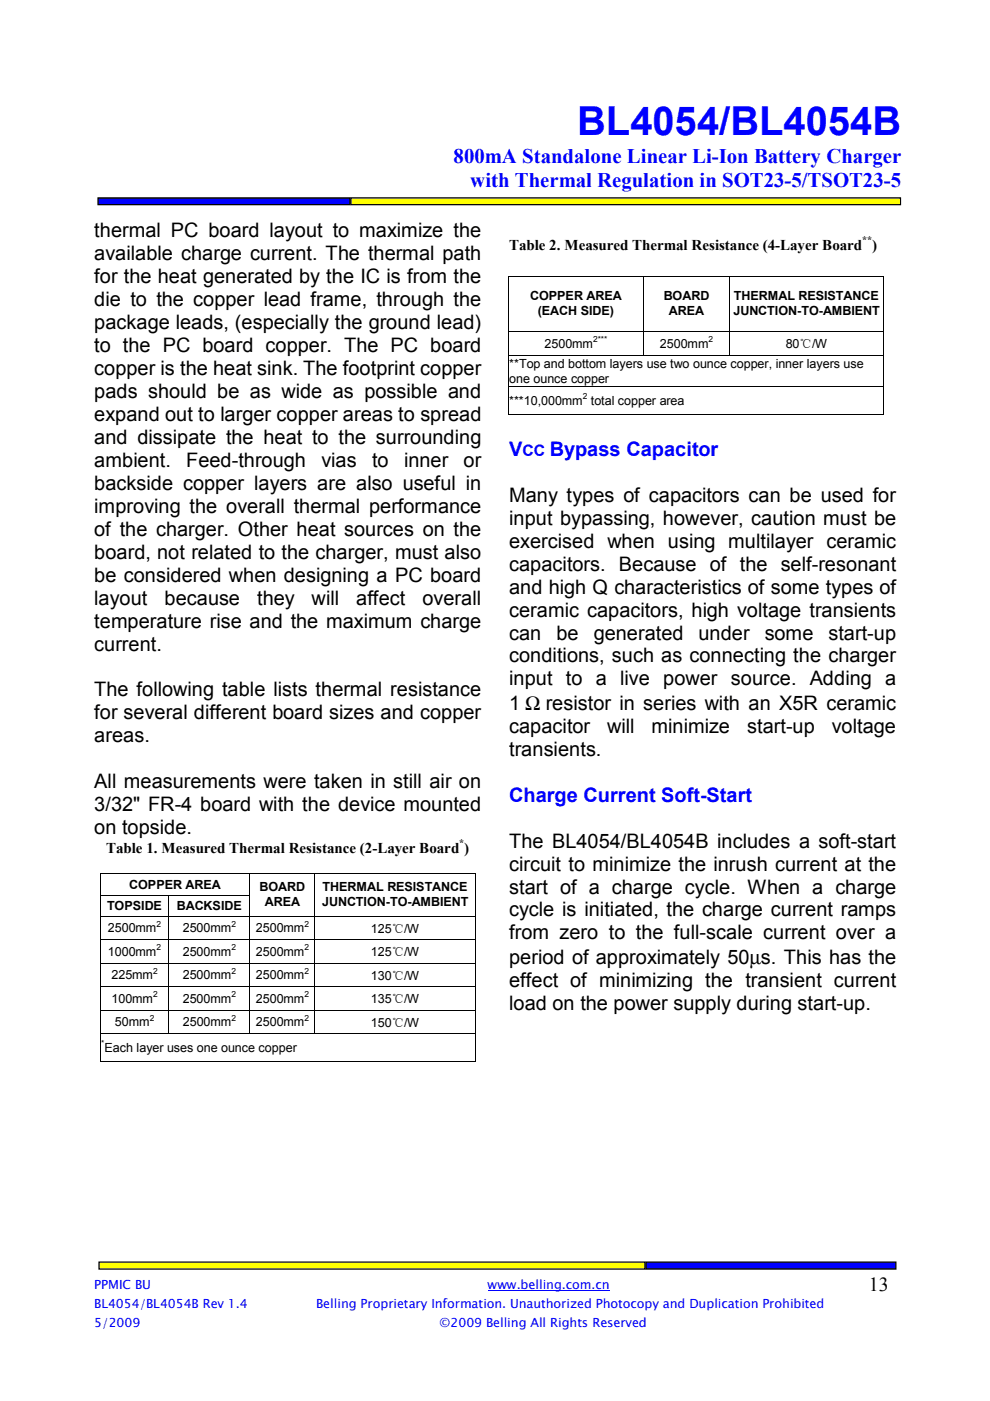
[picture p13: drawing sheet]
<svg xmlns="http://www.w3.org/2000/svg" width="210mm" height="297mm" viewBox="0 0 210 297" stroke-linecap="round" stroke-linejoin="round" font-family="sans-serif">
<defs><g id="words">
<text font-size="8.5" fill="#00f" x="122.4" y="28.5">BL4054/BL4054B</text>
<g font-size="4.4" fill="#00f">
<text x="96.2" y="34.5">800mA Standalone Linear Li-Ion Battery Charger</text>
<text x="99.7" y="39.6">with Thermal Regulation in SOT23-5/TSOT23-5</text>
</g>
<g font-size="4.2">
<text x="20" y="50.3">thermal PC board layout to maximize the</text>
<text x="20" y="55.2">available charge current. The thermal path</text>
<text x="20" y="60">for the heat generated by the IC is from the</text>
<text x="20" y="64.9">die to the copper lead frame, through the</text>
<text x="20" y="69.8">package leads, (especially the ground lead)</text>
<text x="20" y="74.6">to the PC board copper. The PC board</text>
<text x="20" y="79.5">copper is the heat sink. The footprint copper</text>
<text x="20" y="84.4">pads should be as wide as possible and</text>
<text x="20" y="89.2">expand out to larger copper areas to spread</text>
<text x="20" y="94.1">and dissipate the heat to the surrounding</text>
<text x="20" y="99">ambient.</text>
<text x="39.5" y="99">Feed-through</text>
<text x="68.2" y="99">vias</text>
<text x="78.9" y="99">to</text>
<text x="85.7" y="99">inner</text>
<text x="98.3" y="99">or</text>
<text x="20" y="103.8">backside copper layers are also useful in</text>
<text x="107.9" y="106.4">Many types of capacitors can be used for</text>
<text x="20" y="108.7">improving the overall thermal performance</text>
<text x="20" y="113.6">of the charger. Other heat sources on the</text>
<text x="107.9" y="111.3">input bypassing, however, caution must be</text>
<text x="20" y="118.4">board, not related to the charger, must also</text>
<text x="107.9" y="116.1">exercised when using multilayer ceramic</text>
<text x="20" y="123.3">be considered when designing a PC board</text>
<text x="107.9" y="121">capacitors. Because of the self-resonant</text>
<text x="107.9" y="125.9">and high Q characteristics of some types of</text>
<text x="20" y="128.2">layout</text>
<text x="34.9" y="128.2">because</text>
<text x="54.5" y="128.2">they</text>
<text x="66.1" y="128.2">will</text>
<text x="75.5" y="128.2">affect</text>
<text x="89.6" y="128.2">overall</text>
<text x="107.9" y="130.7">ceramic capacitors, high voltage transients</text>
<text x="20" y="133.1">temperature rise and the maximum charge</text>
<text x="20" y="137.9">current.</text>
<text x="107.9" y="135.6">can</text>
<text x="118" y="135.6">be</text>
<text x="125.9" y="135.6">generated</text>
<text x="148.1" y="135.6">under</text>
<text x="162.1" y="135.6">some</text>
<text x="175.7" y="135.6">start-up</text>
<text x="107.9" y="140.5">conditions, such as connecting the charger</text>
<text x="20" y="147.7">The following table lists thermal resistance</text>
<text x="107.9" y="145.3">input to a live power source. Adding a</text>
<text x="20" y="152.5">for several different board sizes and copper</text>
<text x="107.9" y="155.4">capacitor</text>
<text x="107.9" y="150.5">1 Ω resistor in series with an X5R ceramic</text>
<text x="128.7" y="155.4">will</text>
<text x="138.1" y="155.4">minimize</text>
<text x="158.4" y="155.4">start-up</text>
<text x="176.4" y="155.4">voltage</text>
<text x="20" y="157.4">areas.</text>
<text x="107.9" y="160.3">transients.</text>
<text x="20" y="167.1">All measurements were taken in still air on</text>
<text x="20" y="172">3/32&quot; FR-4 board with the device mounted</text>
<text x="20" y="176.9">on topside.</text>
<text x="107.9" y="179.7">The BL4054/BL4054B includes a soft-start</text>
<text x="107.9" y="184.6">circuit to minimize the inrush current at the</text>
<text x="107.9" y="189.4">start of a charge cycle. When a charge</text>
<text x="107.9" y="194.3">cycle is initiated, the charge current ramps</text>
<text x="107.9" y="199.2">from zero to the full-scale current over a</text>
<text x="107.9" y="204.4">period of approximately 50µs. This has the</text>
<text x="108" y="209.3">effect of minimizing the transient current</text>
<text x="108" y="214.1">load on the power supply during start-up.</text>
<text x="184.2" y="273.7">13</text>
</g>
<g font-size="4.2" fill="#00f">
<text x="107.9" y="96.6">V</text>
<text x="116.5" y="96.6">Bypass Capacitor</text>
<text x="107.9" y="170">Charge Current Soft-Start</text>
</g>
<text font-size="3.3" fill="#00f" x="110.8" y="96.6">CC</text>
<g font-size="3.2">
<text x="107.9" y="53">Table 2. Measured Thermal Resistance (4-Layer Board )</text>
<text x="22.5" y="180.8">Table 1. Measured Thermal Resistance (2-Layer Board )</text>
</g>
<g font-size="2.7">
<text x="112.4" y="63.7">COPPER AREA</text>
<text x="140.7" y="63.7">BOARD</text>
<text x="155.6" y="63.7">THERMAL RESISTANCE</text>
<text x="114" y="66.7">(EACH SIDE)</text>
<text x="141.8" y="66.7">AREA</text>
<text x="155.5" y="66.7">JUNCTION-TO-AMBIENT</text>
<text x="115.4" y="73.8">2500mm</text>
<text x="139.9" y="73.8">2500mm</text>
<text x="166.6" y="73.9">80℃/W</text>
<text x="107.9" y="78.1">**Top and bottom layers use two ounce copper, inner layers use</text>
<text x="107.9" y="81.2">one ounce copper</text>
<text x="107.9" y="85.8">***10,000mm total copper area</text>
<text x="27.4" y="188.5">COPPER AREA</text>
<text x="55" y="189">BOARD</text>
<text x="68.4" y="189">THERMAL RESISTANCE</text>
<text x="22.7" y="193">TOPSIDE</text>
<text x="22.9" y="197.7">2500mm</text>
<text x="37.5" y="193">BACKSIDE</text>
<text x="38.7" y="197.7">2500mm</text>
<text x="54.2" y="197.7">2500mm</text>
<text x="56.1" y="192">AREA</text>
<text x="68.3" y="192">JUNCTION-TO-AMBIENT</text>
<text x="78.6" y="197.8">125℃/W</text>
<text x="22.9" y="202.6">1000mm</text>
<text x="38.7" y="202.6">2500mm</text>
<text x="54.2" y="202.6">2500mm</text>
<text x="78.6" y="202.7">125℃/W</text>
<text x="23.6" y="207.6">225mm</text>
<text x="38.7" y="207.6">2500mm</text>
<text x="54.2" y="207.6">2500mm</text>
<text x="78.6" y="207.7">130℃/W</text>
<text x="23.6" y="212.6">100mm</text>
<text x="38.7" y="212.6">2500mm</text>
<text x="54.2" y="212.6">2500mm</text>
<text x="78.6" y="212.7">135℃/W</text>
<text x="24.3" y="217.6">50mm</text>
<text x="38.7" y="217.6">2500mm</text>
<text x="54.2" y="217.6">2500mm</text>
<text x="78.6" y="217.7">150℃/W</text>
<text x="22.1" y="223.1">Each layer uses one ounce copper</text>
</g>
<g font-size="2.7" fill="#00f">
<text x="20" y="273.3">PPMIC BU</text>
<text x="103.4" y="273.3">www.belling.com.cn</text>
<text x="20" y="277.4">BL4054/BL4054B Rev 1.4</text>
<text x="20" y="281.4">5/2009</text>
<text x="67" y="277.4">Belling Proprietary Information. Unauthorized Photocopy and Duplication Prohibited</text>
<text x="93.2" y="281.4">©2009 Belling All Rights Reserved</text>
</g>
<g font-size="2.1">
<text x="182.8" y="51.6">**</text>
<text x="97.4" y="179.4">*</text>
</g>
<g font-size="1.8">
<text x="125.8" y="72.6">2***</text>
<text x="150.2" y="72.6">2</text>
<text x="123.6" y="84.6">2</text>
<text x="33.2" y="196.5">2</text>
<text x="49.1" y="196.5">2</text>
<text x="64.6" y="196.5">2</text>
<text x="33.2" y="201.4">2</text>
<text x="49.1" y="201.4">2</text>
<text x="64.6" y="201.4">2</text>
<text x="32.5" y="206.4">2</text>
<text x="49.1" y="206.4">2</text>
<text x="64.6" y="206.4">2</text>
<text x="32.5" y="211.4">2</text>
<text x="49.1" y="211.4">2</text>
<text x="64.6" y="211.4">2</text>
<text x="21.5" y="221.9">*</text>
<text x="31.7" y="216.4">2</text>
<text x="49.1" y="216.4">2</text>
<text x="64.6" y="216.4">2</text>
</g>
</g></defs>
<path d="M20.8 42h53.4v1.4h-53.4z" fill-rule="evenodd" fill="#00f"/>
<path d="M20.8 42h53.4v1.4h-53.4z" fill="none" stroke="#000" stroke-width=".26"/>
<path d="M74.4 42h116.5v1.4h-116.5z" fill-rule="evenodd" fill="#ff0"/>
<path d="M74.4 42h116.5v1.4h-116.5z" fill="none" stroke="#000" stroke-width=".26"/>
<path d="M136.9 267.6h53v1.5h-53z" fill-rule="evenodd" fill="#00f"/>
<path d="M136.9 267.6h53v1.5h-53z" fill="none" stroke="#000" stroke-width=".26"/>
<path d="M21 267.6h115.7v1.5h-115.7z" fill-rule="evenodd" fill="#ff0"/>
<path d="M21 267.6h115.7v1.5h-115.7z" fill="none" stroke="#000" stroke-width=".26"/>
<path d="M103.4 273.6h25.8" fill="none" stroke="#00f" stroke-width=".21"/>
<g fill="#000">
<path d="M107.7 58.6h.1v.4h-.1zM107.7 58.6h.1v.2h-.1zM136.4 58.8h.2v.2h-.2zM136.4 58.6h.2v.2h-.2zM154.6 58.8h.2v.2h-.2zM154.6 58.6h.2v.2h-.2zM187.2 58.6h.2v.4h-.2zM187.2 58.6h.2v.2h-.2zM107.7 64.5h.1v.1h-.1zM107.7 70.1h.1v.4h-.1zM107.7 75.3h.1v.4h-.1zM136.4 64.5h.2v.1h-.2z"/>
<path d="M136.4 70.1h.2v.4h-.2zM136.4 75.3h.2v.2h-.2zM154.6 64.5h.2v.1h-.2zM154.6 70.1h.2v.4h-.2zM154.6 75.3h.2v.2h-.2zM187.2 64.5h.2v.1h-.2zM187.2 70.1h.2v.4h-.2zM187.2 75.3h.2v.4h-.2zM107.7 81.8h.1v.4h-.1zM107.7 87.7h.1v.2h-.1zM187.2 81.8h.2v.4h-.2zM187.2 87.7h.2v.2h-.2z"/>
<path d="M21.1 185.1h.2v.4h-.2zM21.1 185.1h.2v.2h-.2zM21.1 189.8h.2v.2h-.2zM21.1 194.2h.2v.2h-.2zM21.1 199.2h.2v.2h-.2zM35.7 189.9l.2 .1zM35.7 189.8h.2v.1h-.2zM35.7 194.2h.2v.2h-.2zM35.7 199.2h.2v.2h-.2zM52.9 185.3h.1v.2h-.1zM52.9 185.1h.1v.2h-.1zM52.9 189.8h.1v.2h-.1z"/>
<path d="M52.9 194.2h.1v.2h-.1zM52.9 199.2h.1v.2h-.1zM66.6 185.3h.2v.2h-.2zM66.6 185.1h.2v.2h-.2zM66.6 189.8h.2v.2h-.2zM66.6 194.2h.2v.2h-.2zM66.6 199.2h.2v.2h-.2zM100.7 185.1h.2v.4h-.2zM100.7 185.1h.2v.2h-.2zM100.7 189.8h.2v.2h-.2zM100.7 194.2h.2v.2h-.2zM100.7 199.2h.2v.2h-.2z"/>
<path d="M21.1 204.2h.2v.2h-.2zM21.1 209.1h.2v.2h-.2zM21.1 214.1h.2v.2h-.2zM21.1 219.1h.2v.4h-.2zM35.7 204.2h.2v.2h-.2zM35.7 209.1h.2v.2h-.2zM35.7 214.1h.2v.2h-.2zM35.7 219.1h.2v.1h-.2zM52.9 204.2h.1v.2h-.1zM52.9 209.1h.1v.2h-.1zM52.9 214.1h.1v.2h-.1zM52.9 219.1h.1v.1h-.1z"/>
<path d="M66.6 204.2h.2v.2h-.2zM66.6 209.1h.2v.2h-.2zM66.6 214.1h.2v.2h-.2zM66.6 219.1h.2v.1h-.2zM100.7 204.2h.2v.2h-.2zM100.7 209.1h.2v.2h-.2zM100.7 214.1h.2v.2h-.2zM100.7 219.1h.2v.4h-.2zM21.1 225h.2v.2h-.2zM100.7 225h.2v.2h-.2z"/>
</g>
<g fill="none" stroke="#000" stroke-width=".21">
<path d="M107.7 59v5.5M107.8 58.7h28.6M136.5 59v5.5M136.6 58.7h18M154.7 59v5.5M154.8 58.7h32.4M187.3 59v5.5M107.7 64.6v5.5M107.7 70.5v4.8M107.7 75.7v6.1M107.8 70.2h28.6M107.8 75.4h28.6"/>
<path d="M136.5 64.6v5.5M136.5 70.5v4.8M136.6 70.2h18M136.6 75.4h18M154.7 64.6v5.5M154.7 70.5v4.8M154.8 70.2h32.4M154.8 75.4h32.4M187.3 64.6v5.5M187.3 70.5v4.8M187.3 75.7v6.1M107.7 82.2v5.5"/>
<path d="M107.8 81.9h79.4M107.8 87.8h79.4M187.3 82.2v5.5M21.2 185.5v4.3M21.2 190v4.2M21.2 194.4v4.8M21.2 199.4v4.8M21.3 185.2h31.6M21.3 189.9h14.4M21.3 194.3h14.4M21.3 199.3h14.4M35.8 190v4.2"/>
<path d="M35.8 194.4v4.8M35.8 199.4v4.8M35.9 189.9h17M35.9 194.3h17M35.9 199.3h17M53 185.5v4.3M53 190v4.2M53 194.4v4.8M53 199.4v4.8M53 185.2h13.6M53 194.3h13.6M53 199.3h13.6"/>
<path d="M66.7 185.5v4.3M66.7 190v4.2M66.7 194.4v4.8M66.7 199.4v4.8M66.8 185.2h33.9M66.8 194.3h33.9M66.8 199.3h33.9M100.8 185.5v4.3M100.8 190v4.2M100.8 194.4v4.8M100.8 199.4v4.8M21.2 204.4v4.7"/>
<path d="M21.2 209.3v4.8M21.2 214.3v4.8M21.2 219.5v5.5M21.3 204.3h14.4M21.3 209.2h14.4M21.3 214.2h14.4M21.3 219.2h14.4M35.8 204.4v4.7M35.8 209.3v4.8M35.8 214.3v4.8M35.9 204.3h17M35.9 209.2h17"/>
<path d="M35.9 214.2h17M35.9 219.2h17M53 204.4v4.7M53 209.3v4.8M53 214.3v4.8M53 204.3h13.6M53 209.2h13.6M53 214.2h13.6M53 219.2h13.6M66.7 204.4v4.7M66.7 209.3v4.8M66.7 214.3v4.8"/>
<path d="M66.8 204.3h33.9M66.8 209.2h33.9M66.8 214.2h33.9M66.8 219.2h33.9M100.8 204.4v4.7M100.8 209.3v4.8M100.8 214.3v4.8M100.8 219.5v5.5M21.3 225.1h79.4"/>
</g>
<use href="#words"/>
</svg>
